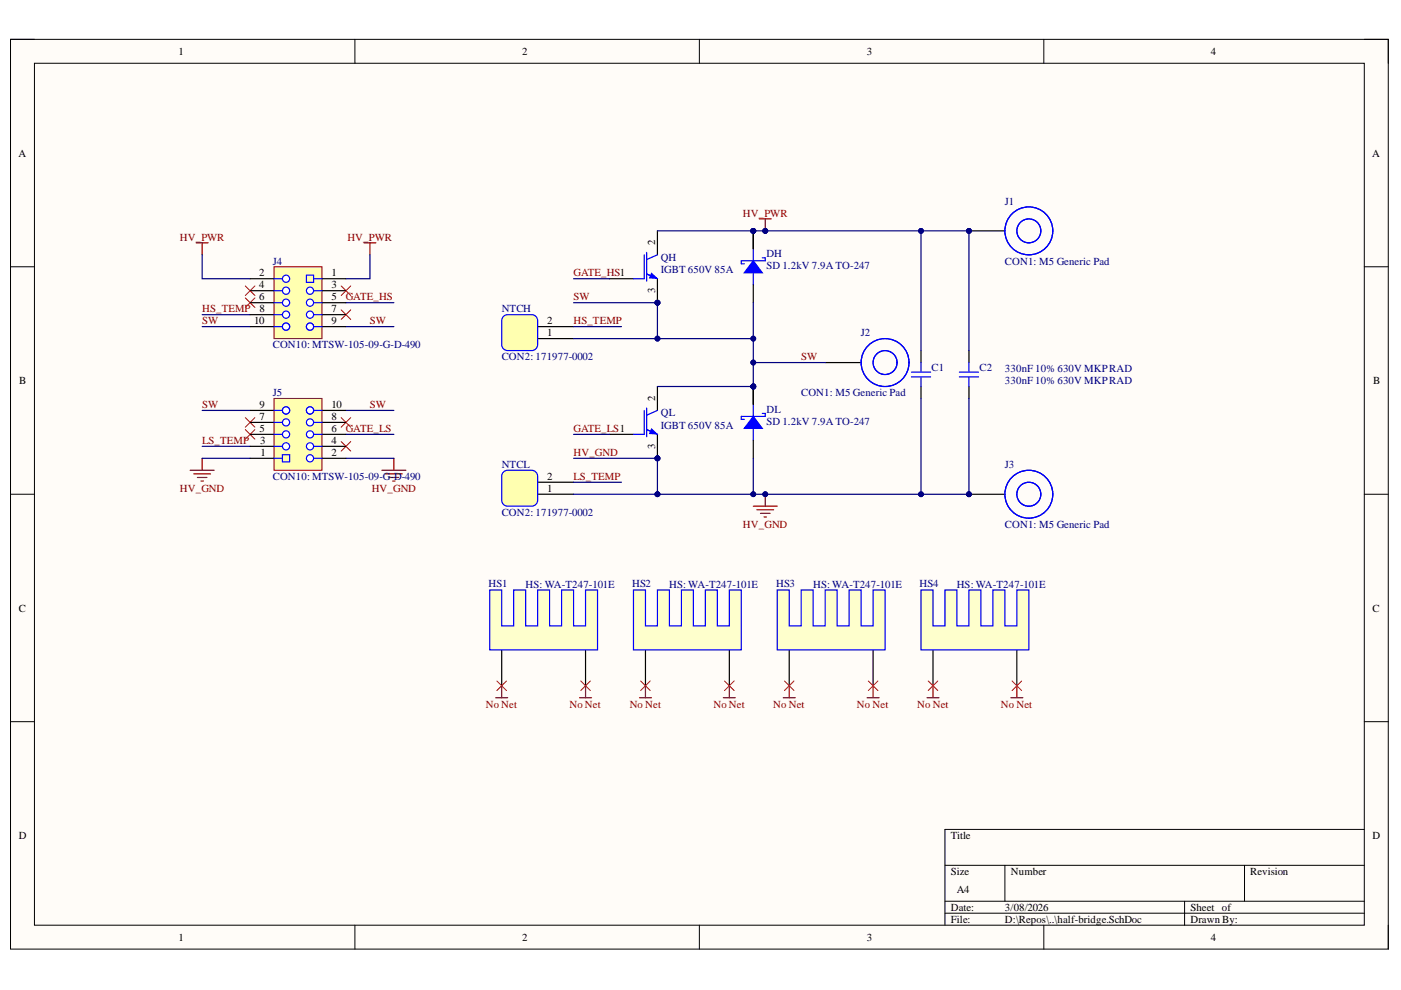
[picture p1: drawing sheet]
<svg xmlns="http://www.w3.org/2000/svg" width="297mm" height="210mm" viewBox="0 0 297 210" stroke-linecap="round" stroke-linejoin="round" font-family="sans-serif">
<defs><g id="words">
<g font-size="2.3">
<text x="37.9" y="11.6">1</text>
<text x="110.7" y="11.6">2</text>
<text x="183.8" y="11.6">3</text>
<text x="256.7" y="11.6">4</text>
<text x="3.9" y="33.3">A</text>
<text x="290.9" y="33.3">A</text>
<text x="138.9" y="52" transform="rotate(-90 138.9 52)">2</text>
<text x="55" y="58.6">2</text>
<text x="70.3" y="58.6">1</text>
<text x="55" y="63.7">6</text>
<text x="55" y="61.2">4</text>
<text x="70.3" y="61.2">3</text>
<text x="70.3" y="63.7">5</text>
<text x="138.9" y="62.1" transform="rotate(-90 138.9 62.1)">3</text>
<text x="53.9" y="68.8">10</text>
<text x="55" y="66.2">8</text>
<text x="70.3" y="66.2">7</text>
<text x="70.3" y="68.8">9</text>
<text x="116" y="71.3">1</text>
<text x="116" y="68.8">2</text>
<text x="4.1" y="81.4">B</text>
<text x="291.1" y="81.4">B</text>
<text x="55" y="89.1">7</text>
<text x="55" y="86.5">9</text>
<text x="70.3" y="89.1">8</text>
<text x="70.3" y="86.5">10</text>
<text x="138.9" y="85" transform="rotate(-90 138.9 85)">2</text>
<text x="55" y="91.7">5</text>
<text x="55.1" y="94.2">3</text>
<text x="70.3" y="91.7">6</text>
<text x="70.3" y="94.2">4</text>
<text x="138.9" y="95.1" transform="rotate(-90 138.9 95.1)">3</text>
<text x="55.2" y="96.7">1</text>
<text x="70.3" y="96.7">2</text>
<text x="116" y="101.8">2</text>
<text x="116" y="104.3">1</text>
<text x="4" y="129.7">C</text>
<text x="291" y="129.7">C</text>
<text x="4" y="177.9">D</text>
<text x="201.6" y="177.9">Title</text>
<text x="291" y="177.9">D</text>
<text x="201.6" y="185.5">Size</text>
<text x="214.3" y="185.5">Number</text>
<text x="265.1" y="185.5">Revision</text>
<text x="202.8" y="189.3">A4</text>
<text x="201.6" y="193.1">Date:</text>
<text x="201.6" y="195.7">File:</text>
<text x="213.1" y="193.1">3/08/2026</text>
<text x="213.1" y="195.7">D:\Repos\..\half-bridge.SchDoc</text>
<text x="252.4" y="193.1">Sheet of</text>
<text x="252.4" y="195.7">Drawn By:</text>
<text x="37.9" y="199.5">1</text>
<text x="110.7" y="199.5">2</text>
<text x="183.8" y="199.5">3</text>
<text x="256.7" y="199.5">4</text>
</g>
<g font-size="2.3" fill="#800000">
<text x="157.5" y="46">HV_PWR</text>
<text x="38.1" y="51">HV_PWR</text>
<text x="73.6" y="51">HV_PWR</text>
<text x="121.6" y="58.6">GATE_HS1</text>
<text x="73.3" y="63.7">GATE_HS</text>
<text x="121.6" y="63.7">SW</text>
<text x="42.9" y="68.8">SW</text>
<text x="42.9" y="66.2">HS_TEMP</text>
<text x="78.4" y="68.8">SW</text>
<text x="121.6" y="68.8">HS_TEMP</text>
<text x="169.9" y="76.4">SW</text>
<text x="42.9" y="86.5">SW</text>
<text x="78.4" y="86.5">SW</text>
<text x="42.9" y="94.2">LS_TEMP</text>
<text x="73.3" y="91.7">GATE_LS</text>
<text x="121.6" y="91.7">GATE_LS1</text>
<text x="121.6" y="96.7">HV_GND</text>
<text x="121.6" y="101.8">LS_TEMP</text>
<text x="38.1" y="104.3">HV_GND</text>
<text x="78.8" y="104.3">HV_GND</text>
<text x="157.5" y="111.9">HV_GND</text>
<text x="103" y="150">No Net</text>
<text x="120.7" y="150">No Net</text>
<text x="133.5" y="150">No Net</text>
<text x="151.3" y="150">No Net</text>
<text x="163.9" y="150">No Net</text>
<text x="181.7" y="150">No Net</text>
<text x="194.5" y="150">No Net</text>
<text x="212.2" y="150">No Net</text>
</g>
<g font-size="2.3" fill="#000080">
<text x="213.1" y="43.4">J1</text>
<text x="57.8" y="56.1">J4</text>
<text x="140.1" y="55.3">QH</text>
<text x="140.1" y="57.9">IGBT 650V 85A</text>
<text x="162.5" y="54.6">DH</text>
<text x="162.5" y="57.1">SD 1.2kV 7.9ATO-247</text>
<text x="213.1" y="56.1">CON1: M5 Generic Pad</text>
<text x="106.4" y="66.2">NTCH</text>
<text x="182.5" y="71.3">J2</text>
<text x="57.8" y="73.8">CON10: MTSW-105-09-G-D-490</text>
<text x="106.4" y="76.4">CON2: 171977-0002</text>
<text x="57.8" y="84">J5</text>
<text x="169.9" y="84">CON1: M5 Generic Pad</text>
<text x="197.5" y="78.6">C1</text>
<text x="207.7" y="78.6">C2</text>
<text x="213.1" y="78.9">330nF 10% 630V MKPRAD</text>
<text x="213.1" y="81.4">330nF 10% 630V MKPRAD</text>
<text x="140.1" y="88.3">QL</text>
<text x="162.5" y="87.5">DL</text>
<text x="140.1" y="90.9">IGBT 650V 85A</text>
<text x="162.5" y="90.1">SD 1.2kV 7.9ATO-247</text>
<text x="57.8" y="101.8">CON10: MTSW-105-09-G-D-490</text>
<text x="106.4" y="99.3">NTCL</text>
<text x="213.1" y="99.3">J3</text>
<text x="106.4" y="109.4">CON2: 171977-0002</text>
<text x="213.1" y="111.9">CON1: M5 Generic Pad</text>
<text x="103.6" y="124.4">HS1</text>
<text x="111.4" y="124.6">HS: WA-T247-101E</text>
<text x="134" y="124.4">HS2</text>
<text x="141.9" y="124.6">HS: WA-T247-101E</text>
<text x="164.5" y="124.4">HS3</text>
<text x="172.4" y="124.6">HS: WA-T247-101E</text>
<text x="195" y="124.4">HS4</text>
<text x="202.8" y="124.6">HS: WA-T247-101E</text>
</g>
</g></defs>
<path d="M2.2 8.3h292.1v192.9h-292.1z" fill-rule="evenodd" fill="#fffcf8"/>
<path d="M2.2 8.3h292.1v192.9h-292.1z" fill="none" stroke="#000" stroke-width=".21"/>
<path d="M7.3 13.4h282v182.8h-282z" fill-rule="evenodd" fill="#fffcf8"/>
<g fill="none" stroke="#000" stroke-width=".21">
<path d="M2.2 8.3h5.1M7.3 13.4h282v182.8h-282zM75.2 8.3v5.1M148.3 8.3v5.1M221.3 8.3v5.1M289.3 8.3h5v5.1M2.2 56.6h5.1M289.3 56.6h5M2.2 104.8h5.1M289.3 104.8h5M2.2 153h5.1M289.3 153h5"/>
<path d="M289.3 175.9h-88.9v20.3M75.2 196.2v5M148.3 196.2v5M200.4 183.5h88.9M200.4 191.1h88.9M200.4 193.6h88.9M213.1 183.5v7.6M221.3 196.2v5M251.2 191.1v5.1M263.9 183.5v7.6M294.3 196.2v5"/>
</g>
<circle cx="139.4" cy="64.2" r=".51" fill="#000080"/>
<circle cx="139.4" cy="64.2" r=".51" fill="none" stroke="#000080" stroke-width=".21"/>
<path d="M139.4 59.1v5.1" fill="none" stroke="#000" stroke-width=".25"/>
<circle cx="139.4" cy="64.2" r=".51" fill="#000080"/>
<circle cx="139.4" cy="64.2" r=".51" fill="none" stroke="#000080" stroke-width=".21"/>
<path d="M129.2 59.1h5.1M139.4 48.9v5.1" fill="none" stroke="#000" stroke-width=".25"/>
<path d="M136.6 54v5.1h-2.3M137.1 53.5v6.1M137.1 58.1l1.8 .7M139.4 54l-2.3 1" fill="none" stroke="#00f" stroke-width=".25"/>
<path d="M138.1 58l1.1 1-1.5-.1z" fill="#00f"/>
<path d="M137.1 58.1l2.3 1M138.1 58l1.1 1-1.5-.1z" fill="none" stroke="#00f" stroke-width=".25"/>
<circle cx="139.4" cy="97.2" r=".51" fill="#000080"/>
<circle cx="139.4" cy="97.2" r=".51" fill="none" stroke="#000080" stroke-width=".21"/>
<path d="M139.4 92.1v5.1" fill="none" stroke="#000" stroke-width=".25"/>
<circle cx="139.4" cy="97.2" r=".51" fill="#000080"/>
<circle cx="139.4" cy="97.2" r=".51" fill="none" stroke="#000080" stroke-width=".21"/>
<path d="M129.2 92.1h5.1M139.4 81.9v5.1" fill="none" stroke="#000" stroke-width=".25"/>
<path d="M136.6 87v5.1h-2.3M137.1 86.5v6.1M137.1 91.1l1.8 .7M139.4 87l-2.3 1" fill="none" stroke="#00f" stroke-width=".25"/>
<path d="M138.1 91l1.1 1-1.5-.1z" fill="#00f"/>
<path d="M137.1 91.1l2.3 1M138.1 91l1.1 1-1.5-.1z" fill="none" stroke="#00f" stroke-width=".25"/>
<circle cx="159.7" cy="48.9" r=".51" fill="#000080"/>
<circle cx="159.7" cy="48.9" r=".51" fill="none" stroke="#000080" stroke-width=".21"/>
<circle cx="159.7" cy="48.9" r=".51" fill="#000080"/>
<circle cx="159.7" cy="48.9" r=".51" fill="none" stroke="#000080" stroke-width=".21"/>
<path d="M159.7 52.8v2.5M162.3 54.7v.6h-5.1v.6" fill="none" stroke="#00f" stroke-width=".25"/>
<path d="M159.7 55.3l1.9 2.5h-3.8z" fill="#00f"/>
<path d="M157.2 55.9h.6M159.7 55.3l1.9 2.5h-3.8zM159.7 57.8v2.6M161.6 54.7h.7" fill="none" stroke="#00f" stroke-width=".25"/>
<path d="M159.7 48.9v3.9" fill="none" stroke="#000" stroke-width=".25"/>
<circle cx="159.7" cy="48.9" r=".51" fill="#000080"/>
<circle cx="159.7" cy="48.9" r=".51" fill="none" stroke="#000080" stroke-width=".21"/>
<path d="M159.7 48.9v3.9" fill="none" stroke="#000" stroke-width=".25"/>
<circle cx="159.7" cy="48.9" r=".51" fill="#000080"/>
<circle cx="159.7" cy="48.9" r=".51" fill="none" stroke="#000080" stroke-width=".21"/>
<path d="M159.7 60.4v3.8" fill="none" stroke="#000" stroke-width=".25"/>
<circle cx="159.7" cy="81.9" r=".51" fill="#000080"/>
<circle cx="159.7" cy="81.9" r=".51" fill="none" stroke="#000080" stroke-width=".21"/>
<circle cx="159.7" cy="81.9" r=".51" fill="#000080"/>
<circle cx="159.7" cy="81.9" r=".51" fill="none" stroke="#000080" stroke-width=".21"/>
<path d="M159.7 85.8v2.5M162.3 87.7v.6h-5.1v.6" fill="none" stroke="#00f" stroke-width=".25"/>
<path d="M159.7 88.3l1.9 2.5h-3.8z" fill="#00f"/>
<path d="M157.2 88.9h.6M159.7 88.3l1.9 2.5h-3.8zM159.7 90.8v2.6M161.6 87.7h.7" fill="none" stroke="#00f" stroke-width=".25"/>
<path d="M159.7 81.9v3.9" fill="none" stroke="#000" stroke-width=".25"/>
<circle cx="159.7" cy="81.9" r=".51" fill="#000080"/>
<circle cx="159.7" cy="81.9" r=".51" fill="none" stroke="#000080" stroke-width=".21"/>
<path d="M159.7 81.9v3.9" fill="none" stroke="#000" stroke-width=".25"/>
<circle cx="159.7" cy="81.9" r=".51" fill="#000080"/>
<circle cx="159.7" cy="81.9" r=".51" fill="none" stroke="#000080" stroke-width=".21"/>
<path d="M114 71.8h7.6M114 69.3h7.6M159.7 93.4v3.8" fill="none" stroke="#000" stroke-width=".25"/>
<path d="M106.6 67.2l.6-.4 .4-.1h5.1a1.27 1.27 0 0 1 1.3 1.3v5.1a1.27 1.27 0 0 1-1.3 1.2h-5.1a1.27 1.27 0 0 1-1.2-1.2v-5.1z" fill="#ffffb0"/>
<path d="M106.6 67.2l.6-.4 .4-.1h5.1a1.27 1.27 0 0 1 1.3 1.3v5.1a1.27 1.27 0 0 1-1.3 1.2h-5.1a1.27 1.27 0 0 1-1.2-1.2v-5.1z" fill="none" stroke="#00f" stroke-width=".25"/>
<path d="M114 104.8h7.6M114 102.2h7.6" fill="none" stroke="#000" stroke-width=".25"/>
<path d="M106.9 100l.7-.3h5.1a1.27 1.27 0 0 1 1.3 1.3v5.1a1.27 1.27 0 0 1-1.3 1.2h-5.1a1.26 1.26 0 0 1-1.2-1.2v-5.1v-.4z" fill="#ffffb0"/>
<path d="M106.9 100l.7-.3h5.1a1.27 1.27 0 0 1 1.3 1.3v5.1a1.27 1.27 0 0 1-1.3 1.2h-5.1a1.26 1.26 0 0 1-1.2-1.2v-5.1v-.4z" fill="none" stroke="#00f" stroke-width=".25"/>
<path d="M161 46.4h2.5M162.3 46.4v2.5" fill="none" stroke="#800000" stroke-width=".25"/>
<circle cx="162.2" cy="48.9" r=".51" fill="#000080"/>
<circle cx="162.2" cy="48.9" r=".51" fill="none" stroke="#000080" stroke-width=".21"/>
<path d="M159.7 107.3h5.1M160.5 108.1h3.5M161.2 108.8h2.1M162 109.6h.5M162.3 104.8v2.5" fill="none" stroke="#800000" stroke-width=".25"/>
<circle cx="162.2" cy="104.8" r=".51" fill="#000080"/>
<circle cx="162.2" cy="104.8" r=".51" fill="none" stroke="#000080" stroke-width=".21"/>
<path d="M195.3 74.3v2.6M205.4 74.3v2.6M195.3 82v2.5M205.4 82v2.5" fill="none" stroke="#000" stroke-width=".25"/>
<path d="M193.2 78.9h4.1M193.2 79.9h4.1M195.3 76.9v2M195.3 79.9v2.1M203.4 78.9h4.1M203.4 79.9h4.1M205.4 76.9v2M205.4 79.9v2.1" fill="none" stroke="#00f" stroke-width=".25"/>
<path d="M52 60.6l2 2.1M54 60.6l-2 2.1M72.3 60.6l2.1 2.1M72.3 65.7l2.1 2M74.4 60.6l-2.1 2.1M74.4 65.7l-2.1 2M52 88.5l2 2.1M54 88.5l-2 2.1M72.3 88.5l2.1 2.1M72.3 93.6l2.1 2M74.4 88.5l-2.1 2.1M74.4 93.6l-2.1 2" fill="none" stroke="#f00" stroke-width=".21"/>
<g fill="none" stroke="#800000" stroke-width=".25">
<path d="M41.6 51.5h2.5M42.9 51.5v2.5M77.2 51.5h2.5M78.4 51.5v2.5M40.3 99.7h5.1M42.9 97.2v2.5M81 99.7h5M83.5 97.2v2.5M41.1 100.5h3.5M41.8 101.2h2.1M42.6 102h.5M81.7 100.5h3.6"/>
<path d="M82.5 101.2h2M83.3 102h.5"/>
</g>
<circle cx="205.4" cy="49" r=".51" fill="#000080"/>
<circle cx="205.4" cy="49" r=".51" fill="none" stroke="#000080" stroke-width=".21"/>
<path d="M205.4 48.9h7.7" fill="none" stroke="#000" stroke-width=".25"/>
<circle cx="205.4" cy="49" r=".51" fill="#000080"/>
<circle cx="205.4" cy="49" r=".51" fill="none" stroke="#000080" stroke-width=".21"/>
<g fill="none" stroke="#00f" stroke-width=".25">
<circle cx="218.1" cy="49" r="2.54"/>
<circle cx="218.1" cy="49" r="5.1"/>
</g>
<circle cx="205.4" cy="104.8" r=".51" fill="#000080"/>
<circle cx="205.4" cy="104.8" r=".51" fill="none" stroke="#000080" stroke-width=".21"/>
<path d="M205.4 104.8h7.7" fill="none" stroke="#000" stroke-width=".25"/>
<circle cx="205.4" cy="104.8" r=".51" fill="#000080"/>
<circle cx="205.4" cy="104.8" r=".51" fill="none" stroke="#000080" stroke-width=".21"/>
<g fill="none" stroke="#00f" stroke-width=".25">
<circle cx="187.7" cy="76.9" r="2.54"/>
<circle cx="187.7" cy="76.9" r="5.1"/>
<circle cx="218.1" cy="104.8" r="2.54"/>
<circle cx="218.1" cy="104.8" r="5.1"/>
</g>
<path d="M175 76.9h7.6M136.9 137.8v7.6M154.6 137.8v7.6" fill="none" stroke="#000" stroke-width=".25"/>
<path d="M52 63.2l2 2M54 63.2l-2 2M52 91.1l2 2M54 91.1l-2 2" fill="none" stroke="#f00" stroke-width=".21"/>
<path d="M134.3 125.1h2.6v7.6h2.5v-7.6h2.5v7.6h2.6v-7.6h2.5v7.6h2.5v-7.6h2.6v7.6h2.5v-7.6h2.6v12.7h-22.9z" fill-rule="evenodd" fill="#feffcc"/>
<path d="M134.3 125.1h2.6v7.6h2.5v-7.6h2.5v7.6h2.6v-7.6h2.5v7.6h2.5v-7.6h2.6v7.6h2.5v-7.6h2.6v12.7h-22.9z" fill="none" stroke="#00f" stroke-width=".25"/>
<path d="M106.4 137.8v7.6M124.1 137.8v7.6" fill="none" stroke="#000" stroke-width=".25"/>
<path d="M103.8 125.1h2.6v7.6h2.5v-7.6h2.5v7.6h2.6v-7.6h2.5v7.6h2.6v-7.6h2.5v7.6h2.5v-7.6h2.6v12.7h-22.9z" fill-rule="evenodd" fill="#feffcc"/>
<path d="M103.8 125.1h2.6v7.6h2.5v-7.6h2.5v7.6h2.6v-7.6h2.5v7.6h2.6v-7.6h2.5v7.6h2.5v-7.6h2.6v12.7h-22.9z" fill="none" stroke="#00f" stroke-width=".25"/>
<path d="M105.3 144.4l2.1 2M107.4 144.4l-2.1 2M123.1 144.4l2.1 2M125.2 144.4l-2.1 2M135.8 144.4l2.1 2M137.9 144.4l-2.1 2M153.6 144.4l2 2M155.6 144.4l-2 2" fill="none" stroke="#f00" stroke-width=".21"/>
<path d="M139.4 48.9h22.9" fill="none" stroke="#000080" stroke-width=".25"/>
<circle cx="159.7" cy="48.9" r=".51" fill="#000080"/>
<circle cx="159.7" cy="48.9" r=".51" fill="none" stroke="#000080" stroke-width=".21"/>
<circle cx="162.2" cy="48.9" r=".51" fill="#000080"/>
<circle cx="162.2" cy="48.9" r=".51" fill="none" stroke="#000080" stroke-width=".21"/>
<path d="M139.4 64.2v7.6h20.3v-7.6" fill="none" stroke="#000080" stroke-width=".25"/>
<circle cx="159.7" cy="71.8" r=".51" fill="#000080"/>
<circle cx="159.7" cy="71.8" r=".51" fill="none" stroke="#000080" stroke-width=".21"/>
<circle cx="139.4" cy="71.8" r=".51" fill="#000080"/>
<circle cx="139.4" cy="71.8" r=".51" fill="none" stroke="#000080" stroke-width=".21"/>
<circle cx="139.4" cy="64.2" r=".51" fill="#000080"/>
<circle cx="139.4" cy="64.2" r=".51" fill="none" stroke="#000080" stroke-width=".21"/>
<path d="M139.4 81.9h20.3" fill="none" stroke="#000080" stroke-width=".25"/>
<circle cx="159.7" cy="81.9" r=".51" fill="#000080"/>
<circle cx="159.7" cy="81.9" r=".51" fill="none" stroke="#000080" stroke-width=".21"/>
<path d="M121.6 97.2h17.8" fill="none" stroke="#000080" stroke-width=".25"/>
<circle cx="139.4" cy="97.2" r=".51" fill="#000080"/>
<circle cx="139.4" cy="97.2" r=".51" fill="none" stroke="#000080" stroke-width=".21"/>
<path d="M121.6 64.2h17.8M121.6 92.1h7.6" fill="none" stroke="#000080" stroke-width=".25"/>
<circle cx="139.4" cy="64.2" r=".51" fill="#000080"/>
<circle cx="139.4" cy="64.2" r=".51" fill="none" stroke="#000080" stroke-width=".21"/>
<path d="M121.6 59.1h7.6M121.6 69.3h10.2M121.6 102.2h10.2M121.6 104.8h17.8" fill="none" stroke="#000080" stroke-width=".25"/>
<circle cx="139.4" cy="104.8" r=".51" fill="#000080"/>
<circle cx="139.4" cy="104.8" r=".51" fill="none" stroke="#000080" stroke-width=".21"/>
<path d="M162.3 48.9h33v25.4" fill="none" stroke="#000080" stroke-width=".25"/>
<circle cx="195.3" cy="49" r=".51" fill="#000080"/>
<circle cx="195.3" cy="49" r=".51" fill="none" stroke="#000080" stroke-width=".21"/>
<circle cx="162.2" cy="48.9" r=".51" fill="#000080"/>
<circle cx="162.2" cy="48.9" r=".51" fill="none" stroke="#000080" stroke-width=".21"/>
<path d="M195.3 48.9h10.1v25.4" fill="none" stroke="#000080" stroke-width=".25"/>
<circle cx="205.4" cy="49" r=".51" fill="#000080"/>
<circle cx="205.4" cy="49" r=".51" fill="none" stroke="#000080" stroke-width=".21"/>
<circle cx="195.3" cy="49" r=".51" fill="#000080"/>
<circle cx="195.3" cy="49" r=".51" fill="none" stroke="#000080" stroke-width=".21"/>
<path d="M205.4 84.5v20.3h-10.1" fill="none" stroke="#000080" stroke-width=".25"/>
<circle cx="205.4" cy="104.8" r=".51" fill="#000080"/>
<circle cx="205.4" cy="104.8" r=".51" fill="none" stroke="#000080" stroke-width=".21"/>
<circle cx="195.3" cy="104.8" r=".51" fill="#000080"/>
<circle cx="195.3" cy="104.8" r=".51" fill="none" stroke="#000080" stroke-width=".21"/>
<path d="M42.9 54v5.1h10.1M78.4 54v5.1h-5.1M42.9 69.3h10.1M42.9 66.7h10.1M73.3 69.3h10.2M121.6 71.8h17.8M42.9 97.2h10.1M42.9 87h10.1M42.9 94.6h10.1M73.3 97.2h10.2M73.3 87h10.2" fill="none" stroke="#000080" stroke-width=".25"/>
<circle cx="139.4" cy="71.8" r=".51" fill="#000080"/>
<circle cx="139.4" cy="71.8" r=".51" fill="none" stroke="#000080" stroke-width=".21"/>
<path d="M159.7 97.2v7.6" fill="none" stroke="#000080" stroke-width=".25"/>
<circle cx="159.7" cy="104.8" r=".51" fill="#000080"/>
<circle cx="159.7" cy="104.8" r=".51" fill="none" stroke="#000080" stroke-width=".21"/>
<path d="M159.7 76.9v5" fill="none" stroke="#000080" stroke-width=".25"/>
<circle cx="159.7" cy="81.9" r=".51" fill="#000080"/>
<circle cx="159.7" cy="81.9" r=".51" fill="none" stroke="#000080" stroke-width=".21"/>
<circle cx="159.7" cy="76.9" r=".51" fill="#000080"/>
<circle cx="159.7" cy="76.9" r=".51" fill="none" stroke="#000080" stroke-width=".21"/>
<path d="M159.7 71.8v5.1h15.3" fill="none" stroke="#000080" stroke-width=".25"/>
<circle cx="159.7" cy="71.8" r=".51" fill="#000080"/>
<circle cx="159.7" cy="71.8" r=".51" fill="none" stroke="#000080" stroke-width=".21"/>
<circle cx="159.7" cy="76.9" r=".51" fill="#000080"/>
<circle cx="159.7" cy="76.9" r=".51" fill="none" stroke="#000080" stroke-width=".21"/>
<path d="M195.3 84.5v20.3h-55.9" fill="none" stroke="#000080" stroke-width=".25"/>
<circle cx="139.4" cy="104.8" r=".51" fill="#000080"/>
<circle cx="139.4" cy="104.8" r=".51" fill="none" stroke="#000080" stroke-width=".21"/>
<circle cx="159.7" cy="104.8" r=".51" fill="#000080"/>
<circle cx="159.7" cy="104.8" r=".51" fill="none" stroke="#000080" stroke-width=".21"/>
<circle cx="162.2" cy="104.8" r=".51" fill="#000080"/>
<circle cx="162.2" cy="104.8" r=".51" fill="none" stroke="#000080" stroke-width=".21"/>
<circle cx="195.3" cy="104.8" r=".51" fill="#000080"/>
<circle cx="195.3" cy="104.8" r=".51" fill="none" stroke="#000080" stroke-width=".21"/>
<path d="M139.4 97.2v7.6" fill="none" stroke="#000080" stroke-width=".25"/>
<circle cx="139.4" cy="104.8" r=".51" fill="#000080"/>
<circle cx="139.4" cy="104.8" r=".51" fill="none" stroke="#000080" stroke-width=".21"/>
<circle cx="139.4" cy="97.2" r=".51" fill="#000080"/>
<circle cx="139.4" cy="97.2" r=".51" fill="none" stroke="#000080" stroke-width=".21"/>
<path d="M73.3 64.2h10.2M73.3 92.1h10.2" fill="none" stroke="#000080" stroke-width=".25"/>
<path d="M167.3 137.8v7.6M185.1 137.8v7.6" fill="none" stroke="#000" stroke-width=".25"/>
<path d="M164.8 125.1h2.5v7.6h2.6v-7.6h2.5v7.6h2.6v-7.6h2.5v7.6h2.5v-7.6h2.6v7.6h2.5v-7.6h2.5v12.7h-22.8z" fill-rule="evenodd" fill="#feffcc"/>
<path d="M164.8 125.1h2.5v7.6h2.6v-7.6h2.5v7.6h2.6v-7.6h2.5v7.6h2.5v-7.6h2.6v7.6h2.5v-7.6h2.5v12.7h-22.8z" fill="none" stroke="#00f" stroke-width=".25"/>
<path d="M197.8 137.8v7.6M215.6 137.8v7.6" fill="none" stroke="#000" stroke-width=".25"/>
<path d="M195.3 125.1h2.5v7.6h2.6v-7.6h2.5v7.6h2.5v-7.6h2.6v7.6h2.5v-7.6h2.6v7.6h2.5v-7.6h2.5v12.7h-22.8z" fill-rule="evenodd" fill="#feffcc"/>
<path d="M195.3 125.1h2.5v7.6h2.6v-7.6h2.5v7.6h2.5v-7.6h2.6v7.6h2.5v-7.6h2.6v7.6h2.5v-7.6h2.5v12.7h-22.8z" fill="none" stroke="#00f" stroke-width=".25"/>
<path d="M166.3 144.4l2 2M168.3 144.4l-2 2M184.1 144.4l2 2M186.1 144.4l-2 2M196.8 144.4l2 2M198.8 144.4l-2 2M214.6 144.4l2 2M216.6 144.4l-2 2" fill="none" stroke="#f00" stroke-width=".21"/>
<path d="M58.1 56.6h10.2v15.2h-10.2z" fill-rule="evenodd" fill="#ffffb0"/>
<path d="M58.1 56.6h10.2v15.2h-10.2z" fill="none" stroke="#800000" stroke-width=".21"/>
<path d="M53 59.1h5.1M68.3 59.1h5M53 64.2h5.1M53 66.7h5.1M53 69.3h5.1M53 61.6h5.1M68.3 64.2h5M68.3 66.7h5M68.3 69.3h5M68.3 61.6h5" fill="none" stroke="#000" stroke-width=".25"/>
<path d="M66.5 59.1h1.8M66.5 64.2h1.8M66.5 61.6h1.8M66.5 69.3h1.8M66.5 66.7h1.8" fill="none" stroke="#00f" stroke-width=".25"/>
<circle cx="65.7" cy="61.6" r=".76" fill="#fff"/>
<circle cx="65.7" cy="61.6" r=".76" fill="none" stroke="#00f" stroke-width=".25"/>
<circle cx="65.7" cy="64.2" r=".76" fill="#fff"/>
<circle cx="65.7" cy="64.2" r=".76" fill="none" stroke="#00f" stroke-width=".25"/>
<circle cx="65.7" cy="66.7" r=".76" fill="#fff"/>
<circle cx="65.7" cy="66.7" r=".76" fill="none" stroke="#00f" stroke-width=".25"/>
<circle cx="65.7" cy="69.3" r=".76" fill="#fff"/>
<circle cx="65.7" cy="69.3" r=".76" fill="none" stroke="#00f" stroke-width=".25"/>
<circle cx="65.7" cy="69.3" r=".76" fill="#fff"/>
<g fill="none" stroke="#00f" stroke-width=".25">
<path d="M58.1 59.1h1.8M58.1 64.2h1.8M58.1 61.6h1.8M58.1 69.3h1.8M58.1 66.7h1.8"/>
<circle cx="65.7" cy="69.3" r=".76"/>
</g>
<circle cx="60.6" cy="59.1" r=".76" fill="#fff"/>
<circle cx="60.6" cy="59.1" r=".76" fill="none" stroke="#00f" stroke-width=".25"/>
<circle cx="60.6" cy="61.6" r=".76" fill="#fff"/>
<circle cx="60.6" cy="61.6" r=".76" fill="none" stroke="#00f" stroke-width=".25"/>
<circle cx="60.6" cy="64.2" r=".76" fill="#fff"/>
<circle cx="60.6" cy="64.2" r=".76" fill="none" stroke="#00f" stroke-width=".25"/>
<circle cx="60.6" cy="66.7" r=".76" fill="#fff"/>
<circle cx="60.6" cy="66.7" r=".76" fill="none" stroke="#00f" stroke-width=".25"/>
<circle cx="60.6" cy="69.3" r=".76" fill="#fff"/>
<circle cx="60.6" cy="69.3" r=".76" fill="none" stroke="#00f" stroke-width=".25"/>
<circle cx="60.6" cy="69.3" r=".76" fill="#fff"/>
<g fill="none" stroke="#00f" stroke-width=".25">
<path d="M65 58.3h1.5v1.6h-1.5z"/>
<circle cx="60.6" cy="69.3" r=".76"/>
</g>
<g fill="none" stroke="#800000" stroke-width=".25">
<path d="M105.1 147.9h2.5M106.4 145.4v2.5M122.9 147.9h2.5M124.1 145.4v2.5M135.6 147.9h2.5M136.9 145.4v2.5M153.4 147.9h2.5M154.6 145.4v2.5M166.1 147.9h2.5M167.3 145.4v2.5M183.8 147.9h2.6M185.1 145.4v2.5"/>
<path d="M196.5 147.9h2.6M197.8 145.4v2.5M214.3 147.9h2.6M215.6 145.4v2.5"/>
</g>
<path d="M58.1 84.5h10.2v15.2h-10.2z" fill-rule="evenodd" fill="#ffffb0"/>
<path d="M58.1 84.5h10.2v15.2h-10.2z" fill="none" stroke="#800000" stroke-width=".21"/>
<path d="M53 92.1h5.1M53 89.6h5.1M53 87h5.1M53 94.6h5.1M53 97.2h5.1M68.3 92.1h5M68.3 89.6h5M68.3 87h5M68.3 94.6h5M68.3 97.2h5" fill="none" stroke="#000" stroke-width=".25"/>
<path d="M58.1 92.1h1.8M58.1 94.6h1.8M58.1 97.2h1.8M58.1 87h1.8M58.1 89.6h1.8" fill="none" stroke="#00f" stroke-width=".25"/>
<circle cx="60.6" cy="94.6" r=".76" fill="#fff"/>
<circle cx="60.6" cy="94.6" r=".76" fill="none" stroke="#00f" stroke-width=".25"/>
<circle cx="60.6" cy="92.1" r=".76" fill="#fff"/>
<circle cx="60.6" cy="92.1" r=".76" fill="none" stroke="#00f" stroke-width=".25"/>
<circle cx="60.6" cy="89.6" r=".76" fill="#fff"/>
<circle cx="60.6" cy="89.6" r=".76" fill="none" stroke="#00f" stroke-width=".25"/>
<circle cx="60.6" cy="87" r=".76" fill="#fff"/>
<circle cx="60.6" cy="87" r=".76" fill="none" stroke="#00f" stroke-width=".25"/>
<circle cx="60.6" cy="87" r=".76" fill="#fff"/>
<g fill="none" stroke="#00f" stroke-width=".25">
<path d="M66.5 92.1h1.8M66.5 94.6h1.8M66.5 97.2h1.8M66.5 87h1.8M66.5 89.6h1.8"/>
<circle cx="60.6" cy="87" r=".76"/>
</g>
<circle cx="65.7" cy="97.2" r=".76" fill="#fff"/>
<circle cx="65.7" cy="97.2" r=".76" fill="none" stroke="#00f" stroke-width=".25"/>
<circle cx="65.7" cy="94.6" r=".76" fill="#fff"/>
<circle cx="65.7" cy="94.6" r=".76" fill="none" stroke="#00f" stroke-width=".25"/>
<circle cx="65.7" cy="92.1" r=".76" fill="#fff"/>
<circle cx="65.7" cy="92.1" r=".76" fill="none" stroke="#00f" stroke-width=".25"/>
<circle cx="65.7" cy="89.6" r=".76" fill="#fff"/>
<circle cx="65.7" cy="89.6" r=".76" fill="none" stroke="#00f" stroke-width=".25"/>
<circle cx="65.7" cy="87" r=".76" fill="#fff"/>
<circle cx="65.7" cy="87" r=".76" fill="none" stroke="#00f" stroke-width=".25"/>
<circle cx="65.7" cy="87" r=".76" fill="#fff"/>
<g fill="none" stroke="#00f" stroke-width=".25">
<path d="M59.9 96.4h1.5v1.5h-1.5z"/>
<circle cx="65.7" cy="87" r=".76"/>
</g>
<use href="#words"/>
</svg>
